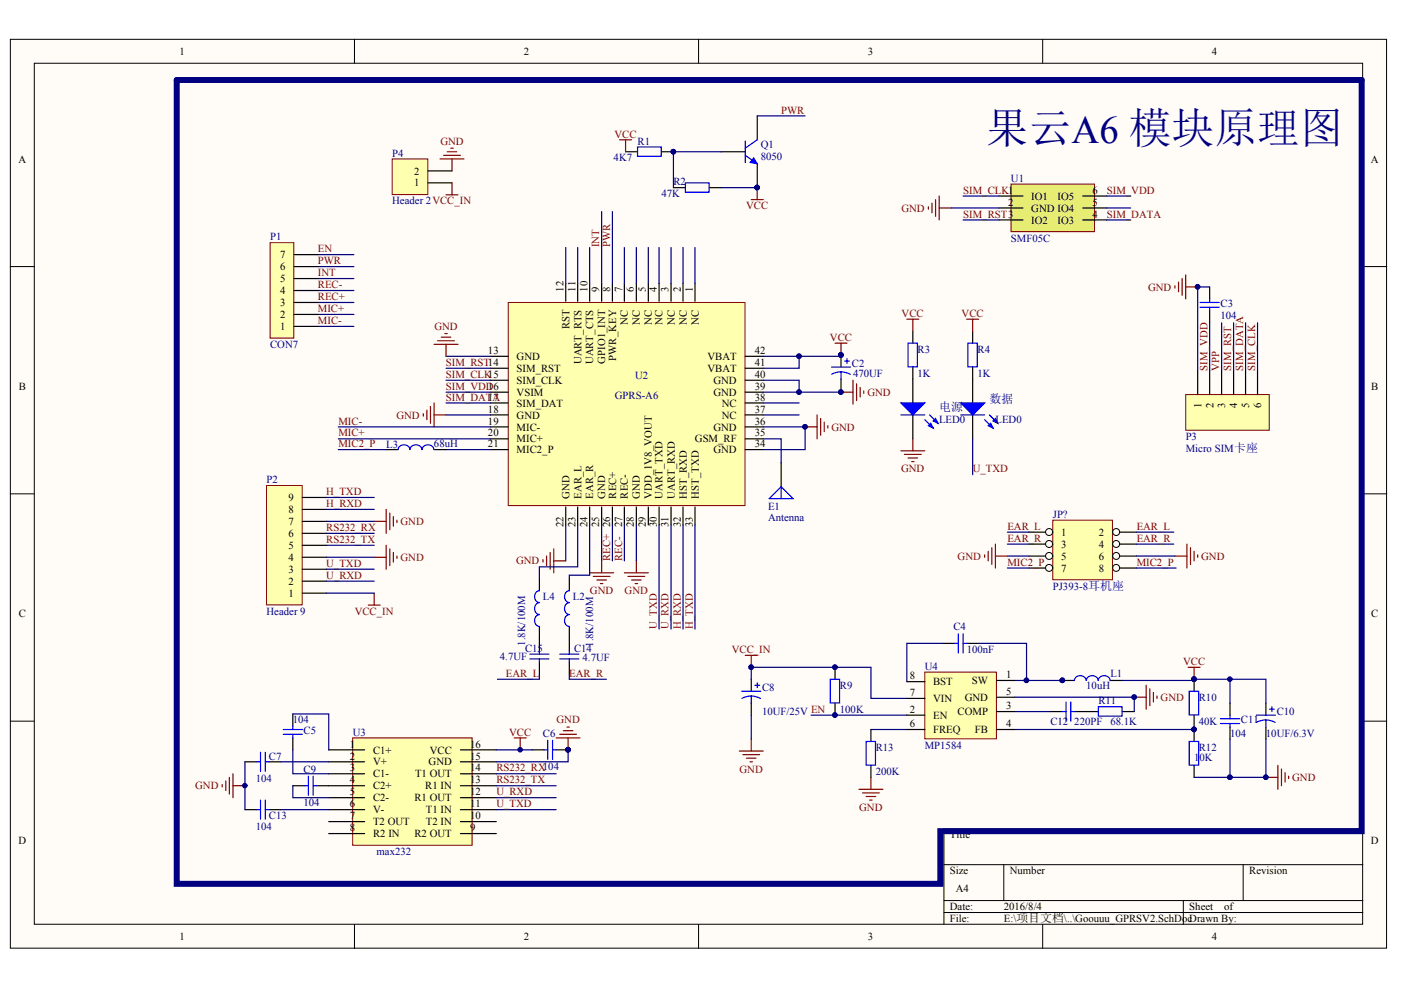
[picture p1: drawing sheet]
<svg xmlns="http://www.w3.org/2000/svg" width="297mm" height="210mm" viewBox="0 0 297 210" stroke-linecap="round" stroke-linejoin="round" font-family="sans-serif">
<defs><g id="words">
<text font-size="9.1" fill="#000080" x="209" y="30.4">果云A6 模块原理图</text>
<g font-size="2.5" fill="#000080">
<text x="199.1" y="87.2">电源</text>
<text x="209.8" y="85.5">数据</text>
</g>
<g font-size="2.3">
<text x="38.1" y="11.6">1</text>
<text x="111.1" y="11.6">2</text>
<text x="184" y="11.6">3</text>
<text x="257" y="11.6">4</text>
<text x="3.9" y="34.5">A</text>
<text x="290.7" y="34.5">A</text>
<text x="87.8" y="39.5">1</text>
<text x="87.8" y="37">2</text>
<text x="231.6" y="41.1">6</text>
<text x="213.7" y="43.6">2</text>
<text x="218.7" y="42.3">IO1</text>
<text x="218.7" y="44.9">GND IO4</text>
<text x="218.7" y="47.4">IO2</text>
<text x="224.2" y="47.4">IO3</text>
<text x="224.2" y="42.3">IO5</text>
<text x="231.6" y="46.1">4</text>
<text x="231.6" y="43.6">5</text>
<text x="59.4" y="59.8">5</text>
<text x="59.4" y="57.3">6</text>
<text x="59.4" y="54.8">7</text>
<text x="59.4" y="64.9">3</text>
<text x="59.4" y="62.4">4</text>
<text x="119.5" y="61.9" transform="rotate(-90 119.5 61.9)">12</text>
<text x="122" y="61.9" transform="rotate(-90 122 61.9)">11</text>
<text x="124.5" y="61.9" transform="rotate(-90 124.5 61.9)">10</text>
<text x="127.1" y="61.9" transform="rotate(-90 127.1 61.9)">9</text>
<text x="129.3" y="61.9" transform="rotate(-90 129.3 61.9)">8</text>
<text x="131.9" y="61.9" transform="rotate(-90 131.9 61.9)">7</text>
<text x="134.4" y="61.9" transform="rotate(-90 134.4 61.9)">6</text>
<text x="136.9" y="61.9" transform="rotate(-90 136.9 61.9)">5</text>
<text x="139.2" y="61.9" transform="rotate(-90 139.2 61.9)">4</text>
<text x="141.8" y="61.9" transform="rotate(-90 141.8 61.9)">3</text>
<text x="144.3" y="61.9" transform="rotate(-90 144.3 61.9)">2</text>
<text x="146.9" y="61.9" transform="rotate(-90 146.9 61.9)">1</text>
<text x="59.4" y="70">1</text>
<text x="59.4" y="67.4">2</text>
<text x="120.7" y="69.8" transform="rotate(-90 120.7 69.8)">RST</text>
<text x="133.1" y="68.8" transform="rotate(-90 133.1 68.8)">NC</text>
<text x="135.7" y="68.8" transform="rotate(-90 135.7 68.8)">NC</text>
<text x="138.2" y="68.8" transform="rotate(-90 138.2 68.8)">NC</text>
<text x="140.5" y="68.8" transform="rotate(-90 140.5 68.8)">NC</text>
<text x="143.1" y="68.8" transform="rotate(-90 143.1 68.8)">NC</text>
<text x="145.6" y="68.8" transform="rotate(-90 145.6 68.8)">NC</text>
<text x="148.1" y="68.8" transform="rotate(-90 148.1 68.8)">NC</text>
<text x="103.5" y="75">13</text>
<text x="109.5" y="76.3">GND</text>
<text x="123.3" y="77.2" transform="rotate(-90 123.3 77.2)">UART_RTS</text>
<text x="125.8" y="77.2" transform="rotate(-90 125.8 77.2)">UART_CTS</text>
<text x="128.3" y="77.1" transform="rotate(-90 128.3 77.1)">GPIO1_INT</text>
<text x="130.6" y="76.5" transform="rotate(-90 130.6 76.5)">PWR_KEY</text>
<text x="150" y="76.3">VBAT</text>
<text x="160" y="77.6">41</text>
<text x="160" y="75">42</text>
<text x="4" y="82.7">B</text>
<text x="103.5" y="82.7">16</text>
<text x="109.5" y="78.9">SIM_RST</text>
<text x="109.5" y="81.4">SIM_CLK</text>
<text x="109.5" y="83.9">VSIM</text>
<text x="150" y="78.9">VBAT</text>
<text x="151.3" y="83.9">GND</text>
<text x="151.3" y="81.4">GND</text>
<text x="160" y="82.7">39</text>
<text x="160" y="80.1">40</text>
<text x="290.7" y="82.7">B</text>
<text x="103.5" y="84.9">17</text>
<text x="103.5" y="87.5">18</text>
<text x="109.5" y="86.2">SIM_DAT</text>
<text x="109.5" y="88.7">GND</text>
<text x="153" y="88.7">NC</text>
<text x="153" y="86.2">NC</text>
<text x="160" y="87.5">37</text>
<text x="160" y="84.9">38</text>
<text x="254.7" y="86.6" transform="rotate(-90 254.7 86.6)">1</text>
<text x="257.3" y="86.6" transform="rotate(-90 257.3 86.6)">2</text>
<text x="259.8" y="86.6" transform="rotate(-90 259.8 86.6)">3</text>
<text x="262.3" y="86.6" transform="rotate(-90 262.3 86.6)">4</text>
<text x="264.9" y="86.6" transform="rotate(-90 264.9 86.6)">5</text>
<text x="267.4" y="86.6" transform="rotate(-90 267.4 86.6)">6</text>
<text x="103.5" y="90">19</text>
<text x="103.5" y="92.5">20</text>
<text x="103.5" y="94.8">21</text>
<text x="109.5" y="91.3">MIC-</text>
<text x="109.5" y="93.8">MIC+</text>
<text x="147.3" y="93.8">GSM_RF</text>
<text x="151.3" y="91.3">GND</text>
<text x="160" y="94.8">34</text>
<text x="160" y="92.5">35</text>
<text x="160" y="90">36</text>
<text x="109.5" y="96.1">MIC2_P</text>
<text x="151.3" y="96.1">GND</text>
<text x="61.2" y="106.3">9</text>
<text x="120.7" y="105.7" transform="rotate(-90 120.7 105.7)">GND</text>
<text x="123.3" y="105.7" transform="rotate(-90 123.3 105.7)">EAR_L</text>
<text x="125.8" y="105.7" transform="rotate(-90 125.8 105.7)">EAR_R</text>
<text x="128.3" y="105.7" transform="rotate(-90 128.3 105.7)">GND</text>
<text x="130.6" y="105.7" transform="rotate(-90 130.6 105.7)">REC+</text>
<text x="133.1" y="105.7" transform="rotate(-90 133.1 105.7)">REC-</text>
<text x="135.7" y="105.7" transform="rotate(-90 135.7 105.7)">GND</text>
<text x="138.2" y="105.7" transform="rotate(-90 138.2 105.7)">VDD_1V8_VOUT</text>
<text x="140.5" y="105.7" transform="rotate(-90 140.5 105.7)">UART_TXD</text>
<text x="143.1" y="105.7" transform="rotate(-90 143.1 105.7)">UART_RXD</text>
<text x="145.6" y="105.7" transform="rotate(-90 145.6 105.7)">HST_RXD</text>
<text x="148.1" y="105.7" transform="rotate(-90 148.1 105.7)">HST_TXD</text>
<text x="61.2" y="113.9">6</text>
<text x="61.2" y="111.3">7</text>
<text x="61.2" y="108.8">8</text>
<text x="119.5" y="111.8" transform="rotate(-90 119.5 111.8)">22</text>
<text x="122" y="111.8" transform="rotate(-90 122 111.8)">23</text>
<text x="124.5" y="111.8" transform="rotate(-90 124.5 111.8)">24</text>
<text x="127.1" y="111.8" transform="rotate(-90 127.1 111.8)">25</text>
<text x="131.9" y="111.8" transform="rotate(-90 131.9 111.8)">27</text>
<text x="134.4" y="111.8" transform="rotate(-90 134.4 111.8)">28</text>
<text x="136.9" y="111.8" transform="rotate(-90 136.9 111.8)">29</text>
<text x="139.2" y="111.8" transform="rotate(-90 139.2 111.8)">30</text>
<text x="141.8" y="111.8" transform="rotate(-90 141.8 111.8)">31</text>
<text x="144.3" y="111.8" transform="rotate(-90 144.3 111.8)">32</text>
<text x="146.9" y="111.8" transform="rotate(-90 146.9 111.8)">33</text>
<text x="225" y="113.6">1</text>
<text x="233" y="113.6">2</text>
<text x="61.2" y="118.9">4</text>
<text x="61.2" y="116.4">5</text>
<text x="225" y="116.1">3</text>
<text x="225" y="118.7">5</text>
<text x="233" y="116.1">4</text>
<text x="233" y="118.7">6</text>
<text x="61.2" y="124">2</text>
<text x="61.2" y="121.5">3</text>
<text x="225" y="121.2">7</text>
<text x="233" y="121.2">8</text>
<text x="4" y="130.9">C</text>
<text x="61.2" y="126.5">1</text>
<text x="290.7" y="130.9">C</text>
<text x="213.3" y="143.8">1</text>
<text x="192.9" y="144">8</text>
<text x="192.9" y="147.6">7</text>
<text x="197.8" y="145.3">BST</text>
<text x="197.8" y="148.8">VIN</text>
<text x="204.6" y="148.6">GND</text>
<text x="206.1" y="145">SW</text>
<text x="213.3" y="147.3">5</text>
<text x="192.9" y="151.1">2</text>
<text x="192.9" y="154.2">6</text>
<text x="197.8" y="152.4">EN</text>
<text x="197.8" y="155.5">FREQ</text>
<text x="203" y="151.6">COMP</text>
<text x="206.7" y="155.5">FB</text>
<text x="213.3" y="154.2">4</text>
<text x="213.3" y="150.4">3</text>
<text x="74.2" y="158.5">1</text>
<text x="74.2" y="161">2</text>
<text x="79.1" y="159.8">C1+</text>
<text x="91.1" y="159.8">VCC</text>
<text x="99.7" y="161">15</text>
<text x="99.7" y="158.5">16</text>
<text x="74.2" y="163.6">3</text>
<text x="74.2" y="166.1">4</text>
<text x="79.1" y="162.3">V+</text>
<text x="79.1" y="164.8">C1-</text>
<text x="79.1" y="167.4">C2+</text>
<text x="88" y="164.8">T1 OUT</text>
<text x="90.2" y="167.4">R1 IN</text>
<text x="90.9" y="162.3">GND</text>
<text x="99.7" y="166.1">13</text>
<text x="99.7" y="163.6">14</text>
<text x="74.2" y="168.6">5</text>
<text x="74.2" y="171.2">6</text>
<text x="74.2" y="173.7">7</text>
<text x="79.1" y="169.9">C2-</text>
<text x="79.1" y="172.4">V-</text>
<text x="87.9" y="169.9">R1 OUT</text>
<text x="90.3" y="172.4">T1 IN</text>
<text x="99.7" y="173.7">10</text>
<text x="99.7" y="171.2">11</text>
<text x="99.7" y="168.6">12</text>
<text x="3.9" y="179">D</text>
<text x="74.2" y="176.2">8</text>
<text x="79.1" y="175">T2 OUT</text>
<text x="79.1" y="177.5">R2 IN</text>
<text x="87.9" y="177.5">R2 OUT</text>
<text x="90.3" y="175">T2 IN</text>
<text x="99.7" y="176.2">9</text>
<text x="201.4" y="177.7">Title</text>
<text x="290.7" y="179">D</text>
<text x="201.4" y="185.4">Size</text>
<text x="214.1" y="185.4">Number</text>
<text x="264.9" y="185.4">Revision</text>
<text x="202.7" y="189.2">A4</text>
<text x="201.4" y="193">Date:</text>
<text x="201.4" y="195.5">File:</text>
<text x="212.8" y="193">2016/8/4</text>
<text x="212.8" y="195.5">E:\项目文档\..\Goouuu_GPRSV2.SchDocDrawn By:</text>
<text x="252.1" y="193">Sheet</text>
<text x="259.6" y="193">of</text>
<text x="38.1" y="199.3">1</text>
<text x="111.1" y="199.3">2</text>
<text x="184" y="199.3">3</text>
<text x="257" y="199.3">4</text>
</g>
<g font-size="2.3" fill="#800000">
<text x="130.3" y="29.2">VCC</text>
<text x="165.6" y="24.1">PWR</text>
<text x="93.4" y="30.7">GND</text>
<text x="204.2" y="41.1">SIM_CLK1</text>
<text x="234.7" y="41.1">SIM_VDD</text>
<text x="158.2" y="44.4">VCC</text>
<text x="191.1" y="44.9">GND</text>
<text x="204.2" y="46.1">SIM_RST3</text>
<text x="234.7" y="46.1">SIM_DATA</text>
<text x="67.4" y="53.5">EN</text>
<text x="127.1" y="52.5" transform="rotate(-90 127.1 52.5)">INT</text>
<text x="129.3" y="52.5" transform="rotate(-90 129.3 52.5)">PWR</text>
<text x="67.4" y="56">PWR</text>
<text x="67.4" y="58.6">INT</text>
<text x="67.4" y="63.6">REC+</text>
<text x="67.4" y="61.1">REC-</text>
<text x="243.4" y="61.6">GND</text>
<text x="67.4" y="66.2">MIC+</text>
<text x="67.4" y="68.7">MIC-</text>
<text x="92.1" y="70">GND</text>
<text x="191.2" y="67.2">VCC</text>
<text x="203.9" y="67.2">VCC</text>
<text x="94.5" y="77.6">SIM_RST14</text>
<text x="176" y="72.2">VCC</text>
<text x="94.5" y="80.1">SIM_CLK15</text>
<text x="94.5" y="82.7">SIM_VDD</text>
<text x="183.9" y="83.9">GND</text>
<text x="256" y="78.6" transform="rotate(-90 256 78.6)">SIM_VDD</text>
<text x="258.5" y="78.6" transform="rotate(-90 258.5 78.6)">VPP</text>
<text x="261.1" y="78.6" transform="rotate(-90 261.1 78.6)">SIM_RST</text>
<text x="263.6" y="78.6" transform="rotate(-90 263.6 78.6)">SIM_DATA</text>
<text x="266.1" y="78.6" transform="rotate(-90 266.1 78.6)">SIM_CLK</text>
<text x="84" y="88.7">GND</text>
<text x="94.5" y="84.9">SIM_DATA</text>
<text x="71.7" y="90">MIC-</text>
<text x="71.7" y="92.5">MIC+</text>
<text x="71.7" y="94.8">MIC2_P</text>
<text x="176.3" y="91.3">GND</text>
<text x="191" y="100.1">GND</text>
<text x="206.2" y="100.1">U_TXD</text>
<text x="69.2" y="107.5">H_RXD</text>
<text x="69.2" y="105">H_TXD</text>
<text x="69.2" y="112.6">RS232_RX</text>
<text x="84.9" y="111.3">GND</text>
<text x="213.6" y="112.3">EAR_L</text>
<text x="241" y="112.3">EAR_L</text>
<text x="69.2" y="115.1">RS232_TX</text>
<text x="84.9" y="118.9">GND</text>
<text x="109.4" y="119.7">GND</text>
<text x="129.3" y="118.9" transform="rotate(-90 129.3 118.9)">REC+ 26</text>
<text x="131.9" y="118.9" transform="rotate(-90 131.9 118.9)">REC-</text>
<text x="203" y="118.7">GND</text>
<text x="213.6" y="119.9">MIC2_P</text>
<text x="213.6" y="114.9">EAR_R</text>
<text x="241" y="119.9">MIC2_P</text>
<text x="241" y="114.9">EAR_R</text>
<text x="254.7" y="118.7">GND</text>
<text x="69.2" y="122.7">U_RXD</text>
<text x="69.2" y="120.2">U_TXD</text>
<text x="75.2" y="130.4">VCC_IN</text>
<text x="125.1" y="126">GND</text>
<text x="132.4" y="126">GND</text>
<text x="139.2" y="133.4" transform="rotate(-90 139.2 133.4)">U_TXD</text>
<text x="141.8" y="133.4" transform="rotate(-90 141.8 133.4)">U_RXD</text>
<text x="144.3" y="133.4" transform="rotate(-90 144.3 133.4)">H_RXD</text>
<text x="146.9" y="133.4" transform="rotate(-90 146.9 133.4)">H_TXD</text>
<text x="107.3" y="143.5">EAR_L</text>
<text x="120.7" y="143.5">EAR_R</text>
<text x="155.1" y="138.5">VCC_IN</text>
<text x="250.8" y="141">VCC</text>
<text x="246.1" y="148.6">GND</text>
<text x="107.9" y="156">VCC</text>
<text x="118" y="153.4">GND</text>
<text x="41.4" y="167.4">GND</text>
<text x="105.2" y="163.6">RS232_RX104</text>
<text x="105.2" y="166.1">RS232_TX</text>
<text x="156.8" y="163.8">GND</text>
<text x="274" y="165.6">GND</text>
<text x="105.2" y="168.6">U_RXD</text>
<text x="105.2" y="171.2">U_TXD</text>
<text x="182.2" y="171.9">GND</text>
</g>
<g font-size="2.3" fill="#000080">
<text x="83.1" y="33.2">P4</text>
<text x="130.1" y="34.2">4K7</text>
<text x="135.2" y="30.7">R1</text>
<text x="161.3" y="31.4">Q1</text>
<text x="161.3" y="34">8050</text>
<text x="140.2" y="41.8">47K</text>
<text x="142.8" y="39.3">R2</text>
<text x="214.4" y="38.5">U1</text>
<text x="83.1" y="43.3">Header 2VCC_IN</text>
<text x="57.3" y="51">P1</text>
<text x="214.4" y="51.2">SMF05C</text>
<text x="258.8" y="65.2">C3</text>
<text x="258.8" y="67.7">104</text>
<text x="57.3" y="73.8">CON7</text>
<text x="180.6" y="77.9">C2</text>
<text x="194.5" y="74.8">R3</text>
<text x="207.3" y="74.8">R4</text>
<text x="134.7" y="80.4">U2</text>
<text x="180.9" y="79.9">470UF</text>
<text x="194.5" y="79.9">1K</text>
<text x="207.3" y="79.9">1K</text>
<text x="130.4" y="84.7">GPRS-A6</text>
<text x="199.1" y="89.8">LED0</text>
<text x="211.1" y="89.8">LED0</text>
<text x="81.9" y="95.1">L3</text>
<text x="92" y="94.8">68uH</text>
<text x="251.4" y="93.3">P3</text>
<text x="251.4" y="95.8">Micro SIM卡座</text>
<text x="56.5" y="102.5">P2</text>
<text x="162.8" y="108">E1</text>
<text x="162.8" y="110.6">Antenna</text>
<text x="223.2" y="109.8">JP?</text>
<text x="223.2" y="125">PJ393-8耳机座</text>
<text x="56.5" y="130.4">Header 9</text>
<text x="115.1" y="127.3">L4</text>
<text x="121.4" y="127.3">L2</text>
<text x="111.3" y="136.9" transform="rotate(-90 111.3 136.9)">1.8K/100M</text>
<text x="125.8" y="137.2" transform="rotate(-90 125.8 137.2)">1.8K/100M</text>
<text x="202.1" y="133.6">C4</text>
<text x="106" y="140">4.7UF</text>
<text x="111.3" y="138.2">C15</text>
<text x="121.7" y="138.2">C14</text>
<text x="123.5" y="140.2">4.7UF</text>
<text x="196.1" y="142">U4</text>
<text x="205" y="138.5">100nF</text>
<text x="235.4" y="143.5">L1</text>
<text x="161.6" y="146.6">C8</text>
<text x="178.1" y="146.1">R9</text>
<text x="230.3" y="146.1">10uH</text>
<text x="232.9" y="149.3">R11</text>
<text x="254.2" y="148.6">R10</text>
<text x="62.1" y="153.4">104</text>
<text x="64.4" y="155.7">C5</text>
<text x="74.8" y="156">U3</text>
<text x="161.6" y="151.6">10UF/25V EN</text>
<text x="178.1" y="151.1">100K</text>
<text x="222.7" y="153.7">C12</text>
<text x="227.8" y="153.7">220PF</text>
<text x="235.4" y="153.7">68.1K</text>
<text x="254.2" y="153.7">40K</text>
<text x="263.1" y="153.4">C11</text>
<text x="270.7" y="151.6">C10</text>
<text x="57" y="161">C7</text>
<text x="115.1" y="156.2">C6</text>
<text x="185.7" y="159.3">R13</text>
<text x="196.1" y="158.8">MP1584</text>
<text x="253.2" y="161.3">10K</text>
<text x="254.2" y="159.3">R12</text>
<text x="260.8" y="156.2">104</text>
<text x="268.4" y="156.2">10UF/6.3V</text>
<text x="54.2" y="165.8">104</text>
<text x="64.4" y="163.8">C9</text>
<text x="185.7" y="164.3">200K</text>
<text x="57" y="173.7">C13</text>
<text x="64.4" y="170.9">104</text>
<text x="54.2" y="176">104</text>
<text x="79.9" y="181.3">max232</text>
</g>
</g></defs>
<g fill="#fffcf8" stroke="#000" stroke-width=".21">
<path d="M2.2 8.3h291.8v192.7h-291.8z"/>
<path d="M7.3 13.4h281.6v182.6h-281.6z"/>
</g>
<g fill="none" stroke="#000" stroke-width=".21">
<path d="M75.2 8.3v5.1M148.1 8.3v5.1M221.1 8.3v5.1M2.2 56.5h5.1M289 56.5h5M2.2 104.7h5.1M289 104.7h5M2.2 152.9h5.1M289 152.9h5M289 175.7h-88.9v20.3M75.2 196v5.1M148.1 196v5.1"/>
<path d="M200.1 183.3h88.9M200.1 190.9h88.9M200.1 193.5h88.9M212.8 183.3v7.6M221.1 196v5.1M250.9 190.9v5.1M263.6 183.3v7.6"/>
</g>
<path d="M107.8 64.1h50.2v43.1h-50.2z" fill="#ffffb0" stroke="#800000" stroke-width=".21"/>
<g fill="none" stroke="#000" stroke-width=".25">
<path d="M104 75.5h3.8M104 78.1h3.8M119.9 60.1v3.8M122.5 60.1v3.8M125 60.1v3.8M127.6 60.1v3.8M129.8 60.1v3.8M132.4 60.1v3.8M134.9 60.1v3.8M137.5 60.1v3.8M139.7 60.1v3.8M142.3 60.1v3.8"/>
<path d="M144.8 60.1v3.8M147.4 60.1v3.8M158 75.5h3.8M158 78.1h3.8M104 80.6h3.8M104 83.2h3.8M104 85.4h3.8M104 88h3.8M104 90.5h3.8M104 93h3.8M104 95.3h3.8M158 80.6h3.8"/>
<path d="M158 83.2h3.8M158 85.4h3.8M158 88h3.8M158 90.5h3.8M158 93h3.8M158 95.3h3.8M119.9 107.5v3.8M122.5 107.5v3.8M125 107.5v3.8M127.6 107.5v3.8M129.8 107.5v3.8M132.4 107.5v3.8"/>
<path d="M134.9 107.5v3.8M137.5 107.5v3.8M139.7 107.5v3.8M142.3 107.5v3.8M144.8 107.5v3.8M147.4 107.5v3.8"/>
</g>
<path d="M249.9 59.8v2.1M250.6 59.1v3.5M251.4 58.3v5.1M249.1 60.6v.5M251.4 60.8h2.5" fill="none" stroke="#800000" stroke-width=".25"/>
<circle cx="253.9" cy="60.8" r=".48" fill="#000080" stroke="#000080" stroke-width=".21"/>
<path d="M214.3 39h17.8v10.1h-17.8z" fill="#e7ec73" stroke="#800000" stroke-width=".21"/>
<g fill="none" stroke="#000" stroke-width=".25">
<path d="M211.8 41.6h5.1M211.8 44.1h5.1M211.8 46.6h5.1M229.6 41.6h5M229.6 44.1h5M229.6 46.6h5M199.9 136.4h2.5M205 136.4h2.5M159.3 144v2.6M159.3 149.1v2.5M177 141.5v2.5M177 149.1v2.5"/>
<path d="M222.7 150.9h2.6M225.3 144.3h2.5M227.8 150.9h5.1M235.4 144.3h2.5M237.9 150.9h2.6M253.2 144v2.6M253.2 151.6v2.6M253.2 154.7v2.5M260.8 149.1v2.5M260.8 154.2v2.5M268.4 149.1v2.5M268.4 154.2v2.5"/>
<path d="M253.2 162.3v2.5"/>
</g>
<g fill="none" stroke="#800000" stroke-width=".25">
<path d="M196.8 43.8v.6M197.6 43.1v2M198.4 42.3v3.6M199.1 41.6v5M199.1 44.1h2.6M158 138.9h2.5M159.3 138.9v2.6M156.7 159.2h5.1M157.5 160h3.6M159.3 156.7v2.5M240.5 147.8h2.5M243 145.3v5.1"/>
<path d="M243.8 146.1v3.5M244.5 146.8v2M245.3 147.6v.5M251.9 141.5h2.5M253.2 141.5v2.5M158.3 160.8h2M159 161.5h.5M182.1 167.4h5.1M182.9 168.1h3.5M183.6 168.9h2.1M184.4 169.6h.5M184.7 164.8v2.6"/>
<path d="M268.4 164.8h2.5M270.9 162.3v5.1M271.7 163v3.6M272.5 163.8v2M273.2 164.6v.5"/>
</g>
<g fill="none" stroke="#000080" stroke-width=".25">
<path d="M201.7 44.1h10.1M204.2 41.6h7.6M204.2 46.6h7.6M234.6 41.6h5.1M234.6 46.6h5.1M234.6 44.1h5.1M199.9 136.4h-7.6v8.1M159.3 151.6v5.1M172 151.6h20.3M184.7 154.7h7.6M215.1 150.9h7.6M260.8 156.7v8.1h-7.6"/>
<path d="M260.8 144v5.1M268.4 156.7v8.1h-7.6"/>
</g>
<g fill="#000080" stroke="#000080" stroke-width=".21">
<circle cx="177" cy="141.5" r=".48"/>
<circle cx="177" cy="151.6" r=".48"/>
<circle cx="159.3" cy="141.5" r=".48"/>
<circle cx="225.2" cy="144.2" r=".48"/>
<circle cx="253.1" cy="144" r=".48"/>
<circle cx="240.5" cy="147.8" r=".48"/>
<circle cx="253.1" cy="154.6" r=".48"/>
<circle cx="268.4" cy="164.8" r=".48"/>
<circle cx="260.8" cy="164.8" r=".49"/>
<circle cx="260.8" cy="144" r=".49"/>
</g>
<g fill="none" stroke="#00f" stroke-width=".25">
<path d="M202.4 136.4h.8M203.2 134.4v4M204.2 134.4v4M204.2 136.4h.8M157.2 146.6h4.1M159.3 147.6l1.2 .2 .7 .3M159.3 147.6l-1.2 .2-.8 .3M159.3 147.6v1.5M160 145.3h1.1M160.5 144.8v1M176 144h2v5h-2zM225.3 150.9h.7"/>
<path d="M226 148.8v4.1M227 148.8v4.1M227 150.9h.8M230.3 144.3a1.27 1.27 0 0 0-1.3-1 1.27 1.27 0 0 0-1.2 1M232.8 144.3a1.27 1.27 0 0 0-1.2-1 1.27 1.27 0 0 0-1.3 1M232.9 149.9h5v1.9h-5zM235.4 144.3a1.27 1.27 0 0 0-1.3-1 1.27 1.27 0 0 0-1.2 1M252.1 157.2h2v5h-2zM252.1 146.6h2v5h-2zM258.8 153.4h4M258.8 152.4h4M260.8 151.6v.8"/>
<path d="M260.8 153.4v.8M266.4 151.6h4M268.4 152.6l1.2 .2 .8 .4M268.4 152.6l-.8 .1-1.2 .4M268.4 152.6v1.6M269.2 150.4h1M269.7 149.9v1"/>
</g>
<path d="M251.4 83.7h17.7v7.5h-17.7z" fill="#ffffb0" stroke="#800000" stroke-width=".21"/>
<g fill="none" stroke="#000" stroke-width=".25">
<path d="M178.3 75.3v2.5M193.5 70.2v2.6M193.5 77.8v7.6M253.9 78.6v5.1M256.5 60.8v2.6M256.5 65.9v2.5M256.5 78.6v5.1M259 78.6v5.1M261.5 78.6v5.1M264.1 78.6v5.1M266.6 78.6v5.1M165.6 98.1v5.1"/>
<path d="M178.3 80.4v2.5M193.5 88v5"/>
</g>
<g fill="none" stroke="#000080" stroke-width=".25">
<path d="M132.4 52.5v7.6M134.9 52.5v7.6M137.5 52.5v7.6M139.7 52.5v7.6M142.3 52.5v7.6M144.8 52.5v7.6M147.4 52.5v7.6M94.6 78.1h9.4M94.6 75.5h9.4M161.8 75.5h7.6v2.6h-7.6M178.3 75.3v.2h-8.9M256.5 68.4v10.2"/>
<path d="M259 68.4v10.2M261.5 68.4v10.2M264.1 68.4v10.2M266.6 68.4v10.2M94.6 85.4h9.4M94.6 88h9.4M94.6 80.6h9.4M94.6 83.2h9.4M94.6 95.3h9.4M161.8 80.6h7.6v2.6h-7.6M161.8 93h3.8v5.1M161.8 85.4h7.6"/>
<path d="M161.8 88h7.6M178.3 82.9v.3h-8.9M119.9 111.3v7.6M127.6 111.3v7.6M129.8 111.3v7.6M132.4 111.3v7.6"/>
</g>
<g fill="none" stroke="#00f" stroke-width=".25">
<path d="M176.3 77.8h4M178.3 78.8l1.2 .2 .8 .4M178.3 78.8l-1.2 .2-.8 .3M178.3 78.8v1.6M179.1 76.6h1M179.6 76.1v1M192.5 72.8h2v5h-2zM254.4 65.1h4.1M254.4 64.1h4.1M256.5 63.4v.7M256.5 65.1v.8M191 88h5.1"/>
<path d="M196.1 89l1.8 1.8M197.1 88l1.8 1.7M163.1 105.7l2.5-2.5 2.6 2.5zM165.6 103.2v2.5"/>
</g>
<g fill="none" stroke="#800000" stroke-width=".25">
<path d="M92 73h5.1M92.8 72.2h3.5M93.6 71.5h2M94.3 70.7h.5M94.6 73v2.5M177 72.8h2.6M178.3 72.8v2.5M192.3 67.7h2.5M193.5 67.7v2.5M89.7 87.7v.5M90.5 87v2M91.3 86.2v3.5"/>
<path d="M92 85.4v5.1M92 88h2.6M170.7 90.5h2.5M173.2 88v5M174 88.7v3.6M174.8 89.5v2M175.5 90.3v.5M191 95.6h5.1M191.8 96.3h3.5M192.5 97.1h2.1M193.3 97.9h.5M193.5 93v2.6"/>
<path d="M127.6 118.9v2.5M134.9 118.9v2.5M125 121.4h5.1M125.8 122.2h3.5M126.5 123h2.1M127.3 123.7h.5M132.4 121.4h5.1M133.1 122.2h3.6M133.9 123h2M134.7 123.7h.5"/>
</g>
<g fill="#00f" stroke="#00f" stroke-width=".25">
<path d="M191 85.4h5.1l-2.6 2.6z"/>
<path d="M196.8 90.3l.5-.6 .6 1.1z"/>
<path d="M197.9 89.2l.5-.5 .5 1z"/>
</g>
<g fill="#000080" stroke="#000080" stroke-width=".21">
<circle cx="178.3" cy="75.3" r=".49"/>
<circle cx="169.4" cy="75.5" r=".48"/>
<circle cx="169.4" cy="83.1" r=".48"/>
<circle cx="178.3" cy="83.1" r=".49"/>
<circle cx="170.7" cy="90.5" r=".48"/>
</g>
<path d="M74.8 156.4h25.3v22.8h-25.3z" fill="#ffffb0" stroke="#800000" stroke-width=".21"/>
<g fill="none" stroke="#000" stroke-width=".25">
<path d="M132.6 32.2h2.6M140.2 32.2h2.6M142.8 39.8h2.5M150.4 39.8h2.5M152.9 32.2h5.1M160.5 24.6v5M160.5 34.7v5.1M206.2 70.2v2.6M206.2 77.8v7.6M206.2 88v5M62.1 151.4v2.5M62.1 156.4v2.6"/>
<path d="M69.7 159h7.6M97.6 159h7.6M112.8 159h2.6M117.9 159h2.6M51.9 161.5h2.6M51.9 171.7h2.6M57 161.5h2.5M57 171.7h2.5M62.1 166.6h2.5M67.2 166.6h10.1M69.7 161.5h7.6M69.7 164.1h7.6"/>
<path d="M69.7 169.1h7.6M69.7 171.7h7.6M69.7 174.2h7.6M69.7 176.7h7.6M97.6 161.5h7.6M97.6 164.1h7.6M97.6 166.6h7.6M97.6 169.1h7.6M97.6 171.7h7.6M97.6 174.2h7.6M97.6 176.7h7.6"/>
</g>
<g fill="none" stroke="#00f" stroke-width=".25">
<path d="M135.2 31.2h5v1.9h-5zM145.3 38.8h5v1.9h-5zM158 32.9l2.5 1.8M158 29.9v4.6M160.5 29.6l-2.5 1.8M205.2 72.8h2v5h-2zM203.7 88h5.1M208.8 89l1.7 1.8M209.8 88l1.8 1.7M55.2 159.5v4M56.2 159.5v4M60.1 154.7h4"/>
<path d="M60.1 155.7h4M62.1 153.9v.8M62.1 155.7v.7M115.4 159h.7M116.1 157v4M117.2 157v4M117.2 159h.7M54.5 161.5h.7M54.5 171.7h.7M55.2 169.6v4.1M56.2 169.6v4.1M56.2 161.5h.8"/>
<path d="M56.2 171.7h.8M64.6 166.6h.8M65.4 164.6v4M66.4 164.6v4M66.4 166.6h.8"/>
</g>
<g fill="none" stroke="#000080" stroke-width=".25">
<path d="M152.9 32.2h-10.1v7.6M152.9 39.8h7.6M160.5 24.6h10.2M119.9 52.5v7.6M122.5 52.5v7.6M125 52.5v7.6M127.6 44.9v15.2M129.8 44.9v15.2M256.5 60.8h-2.6v17.8M161.8 90.5h8.9v4.8h-8.9M69.2 118.2h10.1M69.2 115.6h10.1"/>
<path d="M69.2 110.5h10.1M69.2 113.1h10.1M139.7 111.3v22.1M69.2 120.7h10.1M69.2 123.2h10.1M207.5 136.4h10.1v7.9h-2.5M62.1 151.4h7.6v7.6M62.1 159v5.1h7.6M105.2 159h7.6M120.5 159v2.5h-15.3M159.3 144v-2.5h25.4v6.6h7.6M215.1 147.8h25.4v3.1"/>
<path d="M225.3 144v.3h-7.7M237.9 144.3h15.3v-.3h15.2v5.1M253.2 154.2v.5h-38.1M51.9 161.5v10.2M59.5 161.5h10.2M59.5 171.7h10.2M62.1 166.6v2.5h7.6M105.2 171.7h12.7M105.2 169.1h12.7M105.2 164.1h12.7M105.2 166.6h12.7"/>
</g>
<g fill="#000080" stroke="#000080" stroke-width=".21">
<circle cx="120.4" cy="159" r=".48"/>
<circle cx="110.3" cy="159" r=".48"/>
<circle cx="160.5" cy="39.8" r=".48"/>
<circle cx="159.3" cy="141.5" r=".48"/>
<circle cx="217.6" cy="144.2" r=".48"/>
<circle cx="225.2" cy="144.2" r=".48"/>
<circle cx="240.5" cy="147.8" r=".48"/>
<circle cx="253.1" cy="144" r=".48"/>
<circle cx="253.1" cy="154.6" r=".48"/>
<circle cx="253.9" cy="60.8" r=".48"/>
<circle cx="170.7" cy="90.5" r=".48"/>
<circle cx="142.8" cy="32.2" r=".48"/>
<circle cx="51.9" cy="166.6" r=".48"/>
</g>
<g fill="none" stroke="#800000" stroke-width=".25">
<path d="M131.4 29.6h2.5M132.6 29.6v2.6M205 67.7h2.5M206.2 67.7v2.5M79.3 110.5h2.6M79.3 118.2h2.6M81.9 108v5.1M81.9 115.6v5.1M82.6 108.8v3.5M82.6 116.4v3.5M83.4 109.5v2.1M83.4 117.1v2.1"/>
<path d="M84.2 110.3v.5M84.2 117.9v.5M78.1 128.3h2.5M79.3 125.8v2.5M109 156.4h2.6M110.3 156.4v2.6M117.9 156.4h5.1M118.7 155.7h3.5M119.4 154.9h2.1M120.2 154.2h.5M120.5 156.4v2.6M47.1 166.3v.5"/>
<path d="M47.9 165.6v2M48.6 164.8v3.6M49.4 164.1v5M49.4 166.6h2.5"/>
</g>
<path d="M159.8 33.4l.7 1.3-1.5-.2z" fill="#00f" stroke="#00f" stroke-width=".21"/>
<g fill="#00f" stroke="#00f" stroke-width=".25">
<path d="M203.7 85.4h5.1l-2.6 2.6z"/>
<path d="M209.5 90.3l.5-.6 .5 1.1z"/>
<path d="M210.5 89.2l.5-.5 .6 1z"/>
</g>
<path d="M56.5 102.9h7.6v25.3h-7.6z" fill="#ffffb0" stroke="#800000" stroke-width=".21"/>
<path d="M64.1 118.2h5.1M64.1 115.6h5.1M64.1 113.1h5.1M64.1 110.5h5.1M64.1 108h5.1M64.1 105.5h5.1M64.1 125.8h5.1M64.1 123.2h5.1M64.1 120.7h5.1" fill="none" stroke="#000" stroke-width=".25"/>
<path d="M69.2 125.8h10.1" fill="none" stroke="#000080" stroke-width=".25"/>
<path d="M178.3 83.2h2.5M180.8 80.6v5.1M181.6 81.4v3.5M182.4 82.1v2.1M183.1 82.9v.5" fill="none" stroke="#800000" stroke-width=".25"/>
<circle cx="178.3" cy="83.1" r=".49" fill="#000080" stroke="#000080" stroke-width=".21"/>
<path d="M83.1 33.7h7.6v7.6h-7.6z" fill="#ffffb0" stroke="#800000" stroke-width=".21"/>
<path d="M90.8 38.8h5M90.8 36.2h5" fill="none" stroke="#000" stroke-width=".25"/>
<path d="M93.3 33.7h5.1M94.1 32.9h3.5M94.8 32.2h2.1M95.6 31.4h.5M95.8 33.7v2.5M95.8 38.8v2.5M160.5 39.8v2.5M94.6 41.3h2.5M159.3 42.3h2.5" fill="none" stroke="#800000" stroke-width=".25"/>
<path d="M67.4 54h7.6M67.4 56.5h7.6M67.4 59.1h7.6M67.4 61.6h7.6M67.4 64.1h7.6M67.4 66.7h7.6M67.4 69.2h7.6M206.2 93v7.7M69.2 105.5h10.1M69.2 108h10.1" fill="none" stroke="#000080" stroke-width=".25"/>
<circle cx="160.5" cy="39.8" r=".48" fill="#000080" stroke="#000080" stroke-width=".21"/>
<path d="M196.1 142.5h15.1v14.2h-15.1z" fill="#ffffb0" stroke="#800000" stroke-width=".21"/>
<path d="M81.9 95.3h2.5M92 95.3h2.6M184.7 154.7v2.5M192.3 144.5h3.8M192.3 148.1h3.8M192.3 151.6h3.8M192.3 154.7h3.8M211.3 154.7h3.8M211.3 150.9h3.8M211.3 147.8h3.8M211.3 144.3h3.8M184.7 162.3v2.5" fill="none" stroke="#000" stroke-width=".25"/>
<path d="M89.4 95.3a1.28 1.28 0 0 0-1.2-1 1.28 1.28 0 0 0-1.3 1 1.28 1.28 0 0 0-1.2-1 1.28 1.28 0 0 0-1.3 1M92 95.3a1.27 1.27 0 0 0-1.3-1 1.27 1.27 0 0 0-1.2 1M183.6 157.2h2v5h-2z" fill="none" stroke="#00f" stroke-width=".25"/>
<path d="M115.1 118.7v.5M115.9 117.9v2M116.6 117.1v3.6M117.4 116.4v5M117.4 118.9h2.5" fill="none" stroke="#800000" stroke-width=".25"/>
<path d="M71.7 95.3h10.2" fill="none" stroke="#000080" stroke-width=".25"/>
<path d="M57.3 51.5h5v20.2h-5z" fill="#ffffb0" stroke="#800000" stroke-width=".21"/>
<path d="M62.3 59.1h5.1M62.3 56.5h5.1M62.3 54h5.1M62.3 69.2h5.1M62.3 66.7h5.1M62.3 64.1h5.1M62.3 61.6h5.1" fill="none" stroke="#000" stroke-width=".25"/>
<path d="M71.7 90.5h32.3M71.7 93h32.3M142.3 111.3v22.1M144.8 111.3v22.1M147.4 111.3v22.1" fill="none" stroke="#000080" stroke-width=".25"/>
<path d="M223.2 110.3h12.7v12.6h-12.7z" fill="#ffffb0" stroke="#800000" stroke-width=".21"/>
<path d="M218.2 112.8h5" fill="none" stroke="#000" stroke-width=".25"/>
<circle cx="222.4" cy="112.8" r=".74" fill="#fffcf8" stroke="#000" stroke-width=".21"/>
<path d="M235.9 112.8h5.1" fill="none" stroke="#000" stroke-width=".25"/>
<circle cx="236.7" cy="112.8" r=".74" fill="#fffcf8" stroke="#000" stroke-width=".21"/>
<path d="M218.2 115.4h5" fill="none" stroke="#000" stroke-width=".25"/>
<circle cx="222.4" cy="115.3" r=".74" fill="#fffcf8" stroke="#000" stroke-width=".21"/>
<path d="M235.9 115.4h5.1" fill="none" stroke="#000" stroke-width=".25"/>
<circle cx="236.7" cy="115.3" r=".74" fill="#fffcf8" stroke="#000" stroke-width=".21"/>
<path d="M218.2 117.9h5" fill="none" stroke="#000" stroke-width=".25"/>
<circle cx="222.4" cy="117.9" r=".74" fill="#fffcf8" stroke="#000" stroke-width=".21"/>
<path d="M235.9 117.9h5.1" fill="none" stroke="#000" stroke-width=".25"/>
<circle cx="236.7" cy="117.9" r=".74" fill="#fffcf8" stroke="#000" stroke-width=".21"/>
<path d="M218.2 120.4h5" fill="none" stroke="#000" stroke-width=".25"/>
<circle cx="222.4" cy="120.4" r=".74" fill="#fffcf8" stroke="#000" stroke-width=".21"/>
<path d="M235.9 120.4h5.1" fill="none" stroke="#000" stroke-width=".25"/>
<circle cx="236.7" cy="120.4" r=".74" fill="#fffcf8" stroke="#000" stroke-width=".21"/>
<g fill="none" stroke="#000080" stroke-width=".25">
<path d="M122.5 111.3v8.9h-8.1v2.5M125 111.3v10.7h-4.3v.7M134.9 111.3v7.6M213.6 112.8h4.6M213.6 115.4h4.6M213.6 117.9h4.6M241 112.8h7.9M241 115.4h7.9M241 117.9h8.1M213.6 120.4h4.6M241 120.4h8.4M114.4 143v1h-8.9"/>
<path d="M120.7 143v1h7.9"/>
</g>
<path d="M208.8 117.6v.6M209.5 116.9v2M210.3 116.1v3.6M211 117.9h2.6M211 115.4v5M249.1 117.9h2.5M251.6 115.4v5M252.4 116.1v3.6M253.2 116.9v2M253.9 117.6v.6" fill="none" stroke="#800000" stroke-width=".25"/>
<path d="M114.4 122.7v2.6M114.4 132.9v5M120.7 122.7v2.6M120.7 132.9v5M114.4 140.5v2.5M120.7 140.5v2.5" fill="none" stroke="#000" stroke-width=".25"/>
<g fill="none" stroke="#00f" stroke-width=".25">
<path d="M112.3 139.7h4.1M112.3 138.7h4.1M114.4 125.3a1.27 1.27 0 0 0-1.1 1.2 1.27 1.27 0 0 0 1.1 1.2M114.4 127.8a1.27 1.27 0 0 0-1.1 1.2 1.27 1.27 0 0 0 1.1 1.3M114.4 130.3a1.27 1.27 0 0 0-1.1 1.3 1.27 1.27 0 0 0 1.1 1.2M114.4 137.9v.8M114.4 139.7v.8M118.7 139.7h4M118.7 138.7h4M120.7 125.3a1.27 1.27 0 0 0-1 1.2 1.27 1.27 0 0 0 1 1.2M120.7 127.8a1.27 1.27 0 0 0-1 1.2 1.27 1.27 0 0 0 1 1.3M120.7 130.3a1.27 1.27 0 0 0-1 1.3 1.27 1.27 0 0 0 1 1.2"/>
<path d="M120.7 137.9v.8M120.7 139.7v.8"/>
</g>
<path d="M37.5 17h251.2v159.2h-89.3v11.2h-161.9z" fill="none" stroke="#000080" stroke-width="1.3"/>
<use href="#words"/>
</svg>
